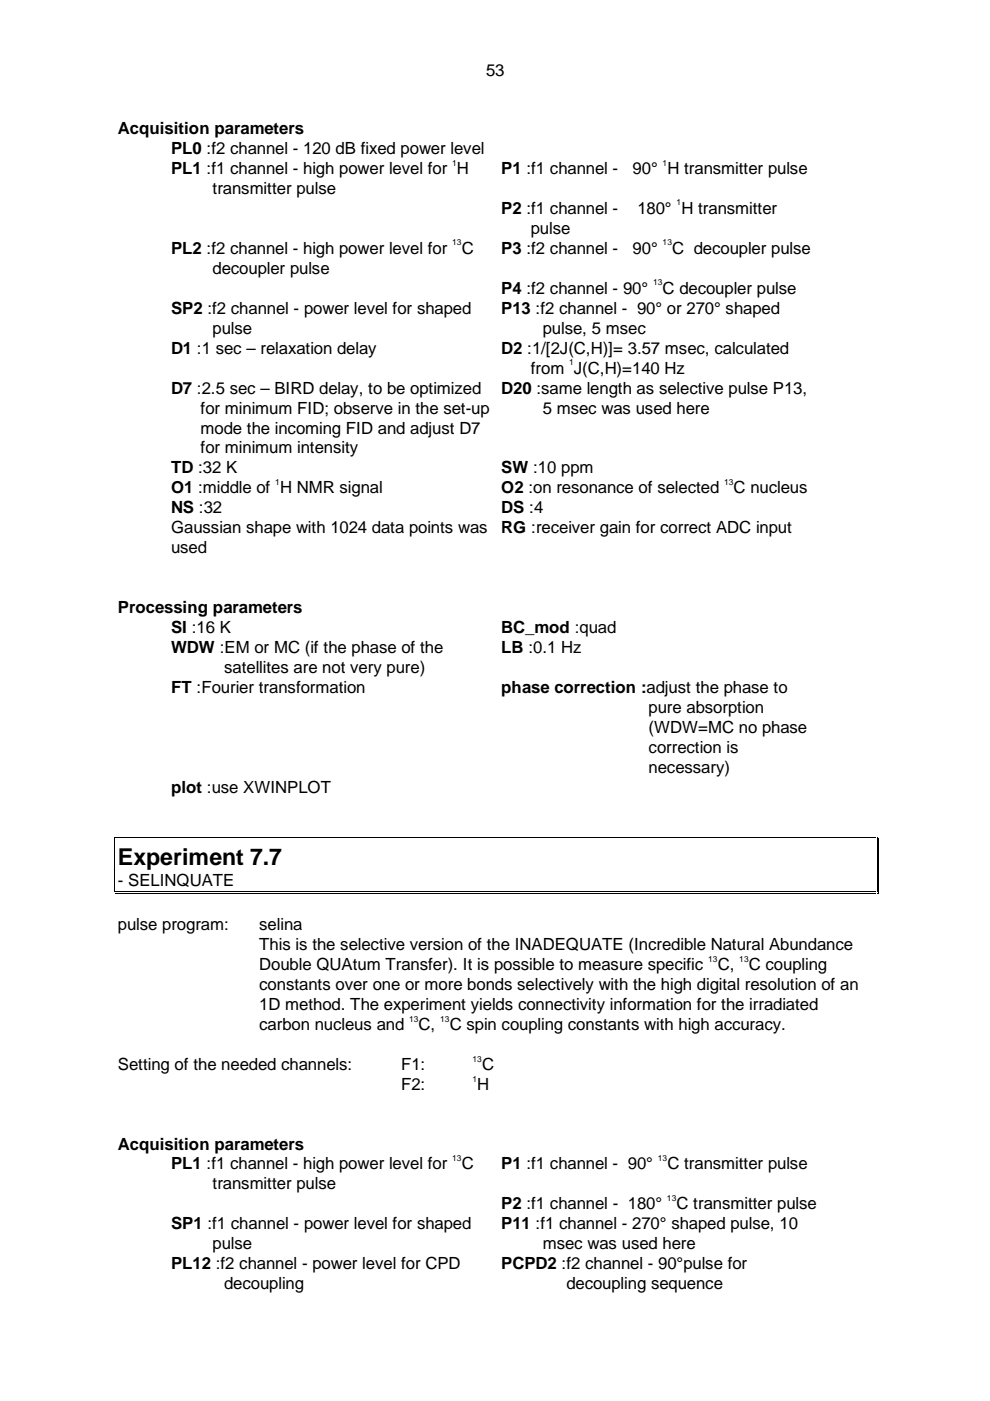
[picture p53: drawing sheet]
<svg xmlns="http://www.w3.org/2000/svg" width="210mm" height="297mm" viewBox="0 0 210 297" stroke-linecap="round" stroke-linejoin="round" font-family="sans-serif">
<defs><g id="words">
<text font-size="4.9" x="25" y="183.4">Experiment 7.7</text>
<g font-size="3.6">
<text x="103.1" y="16.1">53</text>
<text x="25" y="28.4">Acquisition parameters</text>
<text x="36.3" y="32.6">PL0 :f2 channel - 120 dB fixed power level</text>
<text x="36.3" y="36.9">PL1 :f1 channel - high power level for H</text>
<text x="45.1" y="41.1">transmitter pulse</text>
<text x="106.3" y="36.9">P1 :f1 channel -</text>
<text x="134.1" y="36.9">90° H transmitter pulse</text>
<text x="106.3" y="45.3">P2 :f1 channel -</text>
<text x="135.1" y="45.3">180° H transmitter</text>
<text x="36.3" y="53.8">PL2 :f2 channel - high power level for</text>
<text x="97.9" y="53.8">C</text>
<text x="106.3" y="53.8">P3 :f2 channel -</text>
<text x="112.5" y="49.6">pulse</text>
<text x="134.1" y="53.8">90°</text>
<text x="142.5" y="53.8">C decoupler pulse</text>
<text x="45.1" y="58">decoupler pulse</text>
<text x="106.3" y="62.3">P4 :f2 channel - 90°</text>
<text x="140.5" y="62.3">C decoupler pulse</text>
<text x="36.3" y="66.5">SP2 :f2 channel - power level for shaped</text>
<text x="45.1" y="70.7">pulse</text>
<text x="106.3" y="66.5">P13 :f2 channel - 90° or 270° shaped</text>
<text x="115.1" y="70.7">pulse, 5 msec</text>
<text x="36.3" y="75">D1 :1 sec – relaxation delay</text>
<text x="106.3" y="75">D2 :1/[2J(C,H)]= 3.57 msec, calculated</text>
<text x="36.3" y="83.4">D7 :2.5 sec – BIRD delay, to be optimized</text>
<text x="106.3" y="83.4">D20 :same length as selective pulse P13,</text>
<text x="112.5" y="79.2">from J(C,H)=140 Hz</text>
<text x="42.5" y="87.7">for minimum FID; observe in the set-up</text>
<text x="115.1" y="87.7">5 msec was used here</text>
<text x="42.5" y="91.9">mode the incoming FID and adjust D7</text>
<text x="36.3" y="100.4">TD :32 K</text>
<text x="42.5" y="96.1">for minimum intensity</text>
<text x="106.3" y="100.4">SW :10 ppm</text>
<text x="36.3" y="104.6">O1 :middle of H NMR signal</text>
<text x="106.3" y="104.6">O2 :on resonance of selected</text>
<text x="155.6" y="104.6">C nucleus</text>
<text x="36.3" y="108.8">NS :32</text>
<text x="36.3" y="113.1">Gaussian shape with 1024 data points was</text>
<text x="106.3" y="108.8">DS :4</text>
<text x="106.3" y="113.1">RG :receiver gain for correct ADC input</text>
<text x="36.3" y="117.3">used</text>
<text x="25" y="129.9">Processing parameters</text>
<text x="36.3" y="134.2">SI :16 K</text>
<text x="106.3" y="134.2">BC_mod :quad</text>
<text x="36.3" y="138.4">WDW :EM or MC (if the phase of the</text>
<text x="47.5" y="142.6">satellites are not very pure)</text>
<text x="106.3" y="138.4">LB :0.1 Hz</text>
<text x="36.3" y="146.9">FT :Fourier transformation</text>
<text x="106.3" y="146.9">phase correction :adjust the phase to</text>
<text x="137.5" y="151.1">pure absorption</text>
<text x="137.5" y="155.3">(WDW=MC no phase</text>
<text x="137.5" y="159.6">correction is</text>
<text x="137.5" y="163.8">necessary)</text>
<text x="36.3" y="168">plot :use XWINPLOT</text>
<text x="25" y="187.9">- SELINQUATE</text>
<text x="25" y="197.2">pulse program:</text>
<text x="55" y="197.2">selina</text>
<text x="55" y="201.5">This is the selective version of the INADEQUATE (Incredible Natural Abundance</text>
<text x="55" y="205.7">Double QUAtum Transfer). It is possible to measure specific</text>
<text x="55" y="209.9">constants over one or more bonds selectively with the high digital resolution of an</text>
<text x="152.2" y="205.7">C,</text>
<text x="158.8" y="205.7">C coupling</text>
<text x="55" y="214.2">1D method. The experiment yields connectivity information for the irradiated</text>
<text x="55" y="218.4">carbon nucleus and</text>
<text x="88.8" y="218.4">C,</text>
<text x="95.4" y="218.4">C spin coupling constants with high accuracy.</text>
<text x="25" y="226.9">Setting of the needed channels:</text>
<text x="85" y="226.9">F1:</text>
<text x="102.2" y="226.9">C</text>
<text x="85" y="231.1">F2:</text>
<text x="101.2" y="231.1">H</text>
<text x="25" y="243.7">Acquisition parameters</text>
<text x="36.3" y="248">PL1 :f1 channel - high power level for</text>
<text x="97.9" y="248">C</text>
<text x="106.3" y="248">P1 :f1 channel - 90°</text>
<text x="141.5" y="248">C transmitter pulse</text>
<text x="45.1" y="252.2">transmitter pulse</text>
<text x="106.3" y="256.4">P2 :f1 channel - 180°</text>
<text x="143.4" y="256.4">C transmitter pulse</text>
<text x="36.3" y="260.7">SP1 :f1 channel - power level for shaped</text>
<text x="106.3" y="260.7">P11 :f1 channel - 270° shaped pulse, 10</text>
<text x="36.3" y="269.1">PL12 :f2 channel - power level for CPD</text>
<text x="45.1" y="264.9">pulse</text>
<text x="106.3" y="269.1">PCPD2 :f2 channel - 90°pulse for</text>
<text x="115.1" y="264.9">msec was used here</text>
<text x="47.5" y="273.4">decoupling</text>
<text x="120.1" y="273.4">decoupling sequence</text>
</g>
<g font-size="1.8">
<text x="95.9" y="35.1">1</text>
<text x="140.5" y="35.1">1</text>
<text x="143.4" y="43.6">1</text>
<text x="95.9" y="52">13</text>
<text x="140.5" y="52">13</text>
<text x="138.5" y="60.5">13</text>
<text x="120.7" y="77.4">1</text>
<text x="58.4" y="102.8">1</text>
<text x="153.5" y="102.8">13</text>
<text x="150.1" y="203.9">13</text>
<text x="156.7" y="203.9">13</text>
<text x="86.7" y="216.6">13</text>
<text x="93.3" y="216.6">13</text>
<text x="100.2" y="225.1">13</text>
<text x="100.2" y="229.3">1</text>
<text x="95.9" y="246.2">13</text>
<text x="139.5" y="246.2">13</text>
<text x="141.4" y="254.6">13</text>
</g>
</g></defs>
<path d="M24.2 177.5h.2v.2h-.2zM185.9 177.5h.1v.2h-.1zM24.2 189h.2v.2h-.2zM185.9 189.3h.4v.1h-.4zM185.9 189h.1v.2h-.1zM186.1 189h.2v.4h-.2z" fill="#000"/>
<path d="M24.3 177.8v6.6M24.5 177.6h161.3M185.9 177.8v6.6M186.2 177.8v6.6M24.3 184.5v4.4M24.5 189.1h161.3M24.5 189.4h161.3M185.9 184.5v4.4M186.2 184.5v4.4" fill="none" stroke="#000" stroke-width=".21"/>
<use href="#words"/>
</svg>
